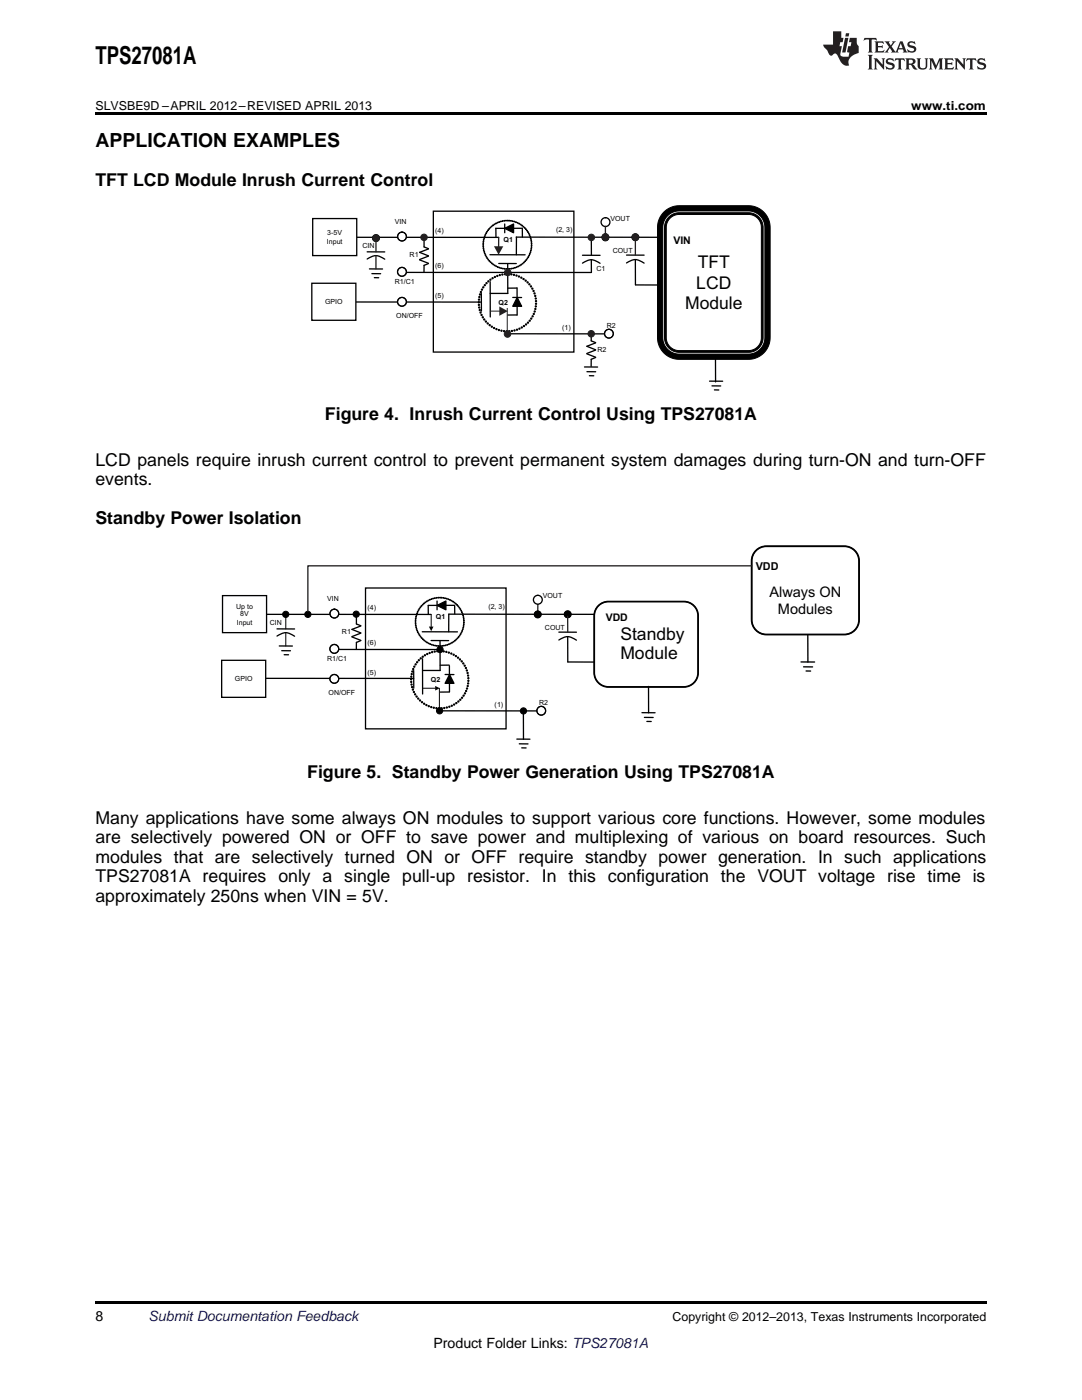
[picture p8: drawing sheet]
<svg xmlns="http://www.w3.org/2000/svg" width="216mm" height="279mm" viewBox="0 0 216 279" stroke-linecap="round" stroke-linejoin="round" font-family="sans-serif">
<defs><g id="words">
<text font-size="4.9" x="19" y="12.8">TPS27081A</text>
<text font-size="3.9" x="19" y="29.3">APPLICATION EXAMPLES</text>
<g font-size="3.5">
<text x="19" y="37">TFT LCD Module Inrush Current Control</text>
<text x="139.2" y="53.6">TFT</text>
<text x="138.9" y="57.6">LCD</text>
<text x="136.7" y="61.6">Module</text>
<text x="64.8" y="83.8">Figure 4. Inrush Current Control Using TPS27081A</text>
<text x="19" y="93">LCD panels require inrush current control to prevent permanent system damages during turn-ON and turn-OFF</text>
<text x="19" y="96.8">events.</text>
<text x="19" y="104.6">Standby Power Isolation</text>
<text x="123.8" y="127.6">Standby</text>
<text x="123.8" y="131.5">Module</text>
<text x="61.3" y="155.2">Figure 5. Standby Power Generation Using TPS27081A</text>
<text x="19" y="164.4">Many applications have some always ON modules to support various core functions. However, some modules</text>
<text x="19" y="168.3">are selectively powered ON or OFF to save power and multiplexing of various on board resources. Such</text>
<text x="19" y="172.2">modules that are selectively turned ON or OFF require standby power generation. In such applications</text>
<text x="19" y="176">TPS27081A requires only a single pull-up resistor. In this configuration the VOUT voltage rise time is</text>
<text x="19" y="179.9">approximately 250ns when VIN = 5V.</text>
</g>
<g font-size="2.9">
<text x="153.5" y="119.2">Always ON</text>
<text x="155.2" y="122.6">Modules</text>
</g>
<g font-size="2.8">
<text x="19" y="263.6">8</text>
<text x="86.5" y="269">Product Folder Links: TPS27081A</text>
</g>
<text font-size="2.8" fill="#0000c8" x="29.6" y="263.6">Submit Documentation Feedback</text>
<g font-size="2.5">
<text x="19" y="21.9">SLVSBE9D –APRIL 2012–REVISED APRIL 2013</text>
<text x="181.8" y="21.9">www.ti.com</text>
<text x="134.2" y="263.6">Copyright © 2012–2013, Texas Instruments Incorporated</text>
</g>
<text font-size="2.2" x="150.8" y="113.8">VDD</text>
<g font-size="2.1">
<text x="134.4" y="48.6">VIN</text>
<text x="120.9" y="123.9">VDD</text>
</g>
<g font-size="1.4">
<text x="65.3" y="47">3-5V</text>
<text x="78.8" y="44.7">VIN</text>
<text x="86.8" y="46.5">(4)</text>
<text x="110.9" y="46.3">(2, 3)</text>
<text x="121.8" y="44.1">VOUT</text>
<text x="65.2" y="48.6">Input</text>
<text x="72.3" y="49.4">CIN</text>
<text x="81.7" y="51.2">R1</text>
<text x="86.8" y="53.5">(6)</text>
<text x="100.5" y="48.3">Q1</text>
<text x="122.3" y="50.4">COUT</text>
<text x="78.8" y="56.7">R1/C1</text>
<text x="86.8" y="59.5">(5)</text>
<text x="119" y="54.1">C1</text>
<text x="64.9" y="60.7">GPIO</text>
<text x="79.1" y="63.4">ON/OFF</text>
<text x="99.5" y="60.8">Q2</text>
<text x="112.2" y="65.8">(1)</text>
<text x="121.1" y="65.5">R2</text>
<text x="119.2" y="70.3">R2</text>
<text x="65.3" y="120">VIN</text>
<text x="108.3" y="119.3">VOUT</text>
<text x="47.1" y="121.4">Up to</text>
<text x="47.3" y="124.6">Input</text>
<text x="47.9" y="123">8V</text>
<text x="53.8" y="124.7">CIN</text>
<text x="73.3" y="121.7">(4)</text>
<text x="87" y="123.5">Q1</text>
<text x="97.4" y="121.6">(2, 3)</text>
<text x="108.7" y="125.7">COUT</text>
<text x="65.3" y="131.9">R1/C1</text>
<text x="68.2" y="126.5">R1</text>
<text x="73.3" y="128.8">(6)</text>
<text x="46.9" y="136">GPIO</text>
<text x="73.3" y="134.7">(5)</text>
<text x="86" y="136.1">Q2</text>
<text x="65.6" y="138.7">ON/OFF</text>
<text x="98.7" y="141">(1)</text>
<text x="107.6" y="140.7">R2</text>
</g>
</g></defs>
<path d="M19 259.7h177.8v.5h-177.8z" fill="#000"/>
<path d="M107.3 120.6v1.6" fill="none" stroke="#231f20" stroke-width=".26"/>
<g fill="#000">
<path d="M87.7 119.3a.1 .1 0 0 1 .2 0 .1 .1 0 0 1-.2 0zM87.4 119.3a.1 .1 0 0 1 .2 0 .1 .1 0 0 1-.2 0zM87 119.3a.1 .1 0 0 1 .2 0 .1 .1 0 0 1-.2 0zM86.7 119.4a.1 .1 0 0 1 .2 0 .1 .1 0 0 1-.2 0zM86.3 119.5a.1 .1 0 0 1 .2 0 .1 .1 0 0 1-.2 0zM86 119.6a.1 .1 0 0 1 .2 0 .1 .1 0 0 1-.2 0zM85.7 119.7a.1 .1 0 0 1 .2 0 .1 .1 0 0 1-.2 0zM85.4 119.8a.1 .1 0 0 1 .2 0 .1 .1 0 0 1-.2 0zM85.1 120a.1 .1 0 0 1 .2 0 .1 .1 0 0 1-.2 0zM84.8 120.2a.1 .1 0 0 1 .2 0 .1 .1 0 0 1-.2 0zM84.5 120.4a.1 .1 0 0 1 .2 0 .1 .1 0 0 1-.2 0zM84.3 120.7a.09 .09 0 0 1 .1 0 .09 .09 0 0 1-.1 0zM84 120.9a.1 .1 0 0 1 .2 0 .1 .1 0 0 1-.2 0zM83.8 121.2a.1 .1 0 0 1 .2 0 .1 .1 0 0 1-.2 0zM83.6 121.5a.1 .1 0 0 1 .2 0 .1 .1 0 0 1-.2 0zM83.4 121.8a.1 .1 0 0 1 .2 0 .1 .1 0 0 1-.2 0zM83.3 122.1a.09 .09 0 0 1 .1 0 .09 .09 0 0 1-.1 0zM83.1 122.4a.1 .1 0 0 1 .2 0 .1 .1 0 0 1-.2 0zM83 122.8a.1 .1 0 0 1 .2 0 .1 .1 0 0 1-.2 0zM82.9 123.1a.1 .1 0 0 1 .2 0 .1 .1 0 0 1-.2 0zM82.9 123.4a.09 .09 0 0 1 .1 0 .09 .09 0 0 1-.1 0zM82.8 123.8a.1 .1 0 0 1 .2 0 .1 .1 0 0 1-.2 0zM82.8 124.1a.1 .1 0 0 1 .2 0 .1 .1 0 0 1-.2 0zM82.8 124.5a.1 .1 0 0 1 .2 0 .1 .1 0 0 1-.2 0zM82.9 124.8a.1 .1 0 0 1 .2 0 .1 .1 0 0 1-.2 0zM82.9 125.2a.1 .1 0 0 1 .2 0 .1 .1 0 0 1-.2 0zM83 125.5a.1 .1 0 0 1 .2 0 .1 .1 0 0 1-.2 0zM83.1 125.8a.1 .1 0 0 1 .2 0 .1 .1 0 0 1-.2 0zM83.3 126.2a.1 .1 0 0 1 .2 0 .1 .1 0 0 1-.2 0zM83.4 126.5a.1 .1 0 0 1 .2 0 .1 .1 0 0 1-.2 0zM83.6 126.8a.1 .1 0 0 1 .2 0 .1 .1 0 0 1-.2 0zM83.8 127.1a.1 .1 0 0 1 .2 0 .1 .1 0 0 1-.2 0zM84.1 127.3a.09 .09 0 0 1 .1 0 .09 .09 0 0 1-.1 0zM84.3 127.6a.1 .1 0 0 1 .2 0 .1 .1 0 0 1-.2 0zM84.6 127.8a.09 .09 0 0 1 .1 0 .09 .09 0 0 1-.1 0zM84.8 128a.1 .1 0 0 1 .2 0 .1 .1 0 0 1-.2 0zM85.1 128.2a.1 .1 0 0 1 .2 0 .1 .1 0 0 1-.2 0zM85.4 128.4a.1 .1 0 0 1 .2 0 .1 .1 0 0 1-.2 0zM85.7 128.5a.1 .1 0 0 1 .2 0 .1 .1 0 0 1-.2 0zM86.1 128.7a.09 .09 0 0 1 .1 0 .09 .09 0 0 1-.1 0zM86.4 128.8a.1 .1 0 0 1 .2 0 .1 .1 0 0 1-.2 0zM86.7 128.8a.1 .1 0 0 1 .2 0 .1 .1 0 0 1-.2 0zM87.1 128.9a.1 .1 0 0 1 .2 0 .1 .1 0 0 1-.2 0zM87.4 128.9a.1 .1 0 0 1 .2 0 .1 .1 0 0 1-.2 0zM87.8 128.9a.1 .1 0 0 1 .2 0 .1 .1 0 0 1-.2 0zM88.1 128.9a.1 .1 0 0 1 .2 0 .1 .1 0 0 1-.2 0zM88.5 128.9a.1 .1 0 0 1 .2 0 .1 .1 0 0 1-.2 0zM88.8 128.8a.1 .1 0 0 1 .2 0 .1 .1 0 0 1-.2 0zM89.2 128.7a.09 .09 0 0 1 .1 0 .09 .09 0 0 1-.1 0zM89.5 128.6a.1 .1 0 0 1 .2 0 .1 .1 0 0 1-.2 0zM89.8 128.4a.1 .1 0 0 1 .2 0 .1 .1 0 0 1-.2 0zM90.1 128.3a.1 .1 0 0 1 .2 0 .1 .1 0 0 1-.2 0zM90.4 128.1a.1 .1 0 0 1 .2 0 .1 .1 0 0 1-.2 0zM90.7 127.9a.1 .1 0 0 1 .2 0 .1 .1 0 0 1-.2 0zM91 127.6a.09 .09 0 0 1 .1 0 .09 .09 0 0 1-.1 0zM91.2 127.4a.1 .1 0 0 1 .2 0 .1 .1 0 0 1-.2 0zM91.4 127.1a.1 .1 0 0 1 .2 0 .1 .1 0 0 1-.2 0zM91.6 126.8a.1 .1 0 0 1 .2 0 .1 .1 0 0 1-.2 0zM91.8 126.5a.1 .1 0 0 1 .2 0 .1 .1 0 0 1-.2 0zM92 126.2a.1 .1 0 0 1 .2 0 .1 .1 0 0 1-.2 0zM92.1 125.9a.1 .1 0 0 1 .2 0 .1 .1 0 0 1-.2 0zM92.3 125.6a.09 .09 0 0 1 .1 0 .09 .09 0 0 1-.1 0zM92.3 125.3a.1 .1 0 0 1 .2 0 .1 .1 0 0 1-.2 0zM92.4 124.9a.1 .1 0 0 1 .2 0 .1 .1 0 0 1-.2 0zM92.5 124.6a.09 .09 0 0 1 .1 0 .09 .09 0 0 1-.1 0zM92.5 124.2a.1 .1 0 0 1 .2 0 .1 .1 0 0 1-.2 0zM92.5 123.9a.1 .1 0 0 1 .2 0 .1 .1 0 0 1-.2 0zM92.5 123.5a.09 .09 0 0 1 .1 0 .09 .09 0 0 1-.1 0zM92.4 123.2a.1 .1 0 0 1 .2 0 .1 .1 0 0 1-.2 0zM92.3 122.8a.1 .1 0 0 1 .2 0 .1 .1 0 0 1-.2 0zM92.2 122.5a.1 .1 0 0 1 .2 0 .1 .1 0 0 1-.2 0zM92.1 122.2a.1 .1 0 0 1 .2 0 .1 .1 0 0 1-.2 0zM91.9 121.9a.1 .1 0 0 1 .2 0 .1 .1 0 0 1-.2 0zM91.8 121.6a.09 .09 0 0 1 .1 0 .09 .09 0 0 1-.1 0zM91.6 121.3a.09 .09 0 0 1 .1 0 .09 .09 0 0 1-.1 0zM91.3 121a.1 .1 0 0 1 .2 0 .1 .1 0 0 1-.2 0zM91.1 120.7a.1 .1 0 0 1 .2 0 .1 .1 0 0 1-.2 0zM90.9 120.5a.09 .09 0 0 1 .1 0 .09 .09 0 0 1-.1 0zM90.6 120.3a.1 .1 0 0 1 .2 0 .1 .1 0 0 1-.2 0zM90.3 120.1a.1 .1 0 0 1 .2 0 .1 .1 0 0 1-.2 0zM90 119.9a.1 .1 0 0 1 .2 0 .1 .1 0 0 1-.2 0zM89.7 119.7a.1 .1 0 0 1 .2 0 .1 .1 0 0 1-.2 0zM89.4 119.6a.1 .1 0 0 1 .2 0 .1 .1 0 0 1-.2 0zM89 119.5a.1 .1 0 0 1 .2 0 .1 .1 0 0 1-.2 0zM88.7 119.4a.1 .1 0 0 1 .2 0 .1 .1 0 0 1-.2 0zM88.4 119.3a.09 .09 0 0 1 .1 0 .09 .09 0 0 1-.1 0zM88 119.3a.1 .1 0 0 1 .2 0 .1 .1 0 0 1-.2 0z" fill-rule="evenodd"/>
<path d="M87.7 129.9a.13 .13 0 0 1 .2 0 .13 .13 0 0 1-.2 0zM87.1 130a.15 .15 0 0 1 .3 0 .15 .15 0 0 1-.3 0zM86.6 130a.15 .15 0 0 1 .3 0 .15 .15 0 0 1-.3 0zM86.1 130.2a.15 .15 0 0 1 .3 0 .15 .15 0 0 1-.3 0zM85.6 130.3a.15 .15 0 0 1 .3 0 .15 .15 0 0 1-.3 0zM85.1 130.5a.15 .15 0 0 1 .3 0 .15 .15 0 0 1-.3 0zM84.7 130.8a.13 .13 0 0 1 .2 0 .13 .13 0 0 1-.2 0zM84.2 131.1a.15 .15 0 0 1 .3 0 .15 .15 0 0 1-.3 0zM83.8 131.4a.15 .15 0 0 1 .3 0 .15 .15 0 0 1-.3 0zM83.4 131.8a.15 .15 0 0 1 .3 0 .15 .15 0 0 1-.3 0zM83.1 132.2a.15 .15 0 0 1 .3 0 .15 .15 0 0 1-.3 0zM82.8 132.6a.15 .15 0 0 1 .3 0 .15 .15 0 0 1-.3 0zM82.5 133a.15 .15 0 0 1 .3 0 .15 .15 0 0 1-.3 0zM82.3 133.5a.15 .15 0 0 1 .3 0 .15 .15 0 0 1-.3 0zM82.1 134a.15 .15 0 0 1 .3 0 .15 .15 0 0 1-.3 0zM82 134.5a.15 .15 0 0 1 .3 0 .15 .15 0 0 1-.3 0zM81.9 135a.15 .15 0 0 1 .3 0 .15 .15 0 0 1-.3 0zM81.9 135.6a.15 .15 0 0 1 .3 0 .15 .15 0 0 1-.3 0zM81.9 136.1a.15 .15 0 0 1 .3 0 .15 .15 0 0 1-.3 0zM82 136.6a.13 .13 0 0 1 .2 0 .13 .13 0 0 1-.2 0zM82.1 137.1a.15 .15 0 0 1 .3 0 .15 .15 0 0 1-.3 0zM82.3 137.6a.13 .13 0 0 1 .2 0 .13 .13 0 0 1-.2 0zM82.5 138.1a.13 .13 0 0 1 .2 0 .13 .13 0 0 1-.2 0zM82.7 138.6a.15 .15 0 0 1 .3 0 .15 .15 0 0 1-.3 0zM83 139a.15 .15 0 0 1 .3 0 .15 .15 0 0 1-.3 0zM83.3 139.4a.15 .15 0 0 1 .3 0 .15 .15 0 0 1-.3 0zM83.7 139.8a.13 .13 0 0 1 .2 0 .13 .13 0 0 1-.2 0zM84.1 140.1a.13 .13 0 0 1 .2 0 .13 .13 0 0 1-.2 0zM84.5 140.4a.15 .15 0 0 1 .3 0 .15 .15 0 0 1-.3 0zM85 140.7a.13 .13 0 0 1 .2 0 .13 .13 0 0 1-.2 0zM85.4 140.9a.15 .15 0 0 1 .3 0 .15 .15 0 0 1-.3 0zM85.9 141.1a.15 .15 0 0 1 .3 0 .15 .15 0 0 1-.3 0zM86.4 141.2a.15 .15 0 0 1 .3 0 .15 .15 0 0 1-.3 0zM86.9 141.3a.15 .15 0 0 1 .3 0 .15 .15 0 0 1-.3 0zM87.5 141.4a.13 .13 0 0 1 .2 0 .13 .13 0 0 1-.2 0zM88 141.4a.15 .15 0 0 1 .3 0 .15 .15 0 0 1-.3 0zM88.5 141.3a.15 .15 0 0 1 .3 0 .15 .15 0 0 1-.3 0zM89 141.2a.15 .15 0 0 1 .3 0 .15 .15 0 0 1-.3 0zM89.5 141a.15 .15 0 0 1 .3 0 .15 .15 0 0 1-.3 0zM90 140.8a.15 .15 0 0 1 .3 0 .15 .15 0 0 1-.3 0zM90.5 140.6a.13 .13 0 0 1 .2 0 .13 .13 0 0 1-.2 0zM90.9 140.3a.15 .15 0 0 1 .3 0 .15 .15 0 0 1-.3 0zM91.3 140a.15 .15 0 0 1 .3 0 .15 .15 0 0 1-.3 0zM91.7 139.6a.15 .15 0 0 1 .3 0 .15 .15 0 0 1-.3 0zM92.1 139.2a.13 .13 0 0 1 .2 0 .13 .13 0 0 1-.2 0zM92.4 138.8a.13 .13 0 0 1 .2 0 .13 .13 0 0 1-.2 0zM92.6 138.4a.15 .15 0 0 1 .3 0 .15 .15 0 0 1-.3 0zM92.9 137.9a.13 .13 0 0 1 .2 0 .13 .13 0 0 1-.2 0zM93.1 137.4a.13 .13 0 0 1 .2 0 .13 .13 0 0 1-.2 0zM93.2 136.9a.15 .15 0 0 1 .3 0 .15 .15 0 0 1-.3 0zM93.3 136.4a.13 .13 0 0 1 .2 0 .13 .13 0 0 1-.2 0zM93.3 135.9a.15 .15 0 0 1 .3 0 .15 .15 0 0 1-.3 0zM93.3 135.3a.15 .15 0 0 1 .3 0 .15 .15 0 0 1-.3 0zM93.3 134.8a.13 .13 0 0 1 .2 0 .13 .13 0 0 1-.2 0zM93.2 134.3a.13 .13 0 0 1 .2 0 .13 .13 0 0 1-.2 0zM93 133.8a.15 .15 0 0 1 .3 0 .15 .15 0 0 1-.3 0zM92.8 133.3a.15 .15 0 0 1 .3 0 .15 .15 0 0 1-.3 0zM92.6 132.9a.15 .15 0 0 1 .3 0 .15 .15 0 0 1-.3 0zM92.3 132.4a.15 .15 0 0 1 .3 0 .15 .15 0 0 1-.3 0zM92 132a.15 .15 0 0 1 .3 0 .15 .15 0 0 1-.3 0zM91.6 131.6a.15 .15 0 0 1 .3 0 .15 .15 0 0 1-.3 0zM91.3 131.3a.13 .13 0 0 1 .2 0 .13 .13 0 0 1-.2 0zM90.8 130.9a.15 .15 0 0 1 .3 0 .15 .15 0 0 1-.3 0zM90.4 130.7a.15 .15 0 0 1 .3 0 .15 .15 0 0 1-.3 0zM89.9 130.4a.15 .15 0 0 1 .3 0 .15 .15 0 0 1-.3 0zM89.4 130.2a.15 .15 0 0 1 .3 0 .15 .15 0 0 1-.3 0zM88.9 130.1a.15 .15 0 0 1 .3 0 .15 .15 0 0 1-.3 0zM88.4 130a.15 .15 0 0 1 .3 0 .15 .15 0 0 1-.3 0z" fill-rule="evenodd"/>
</g>
<g fill="none" stroke="#000" stroke-width=".2">
<circle cx="85.5" cy="119.8" r=".09"/>
<circle cx="85.8" cy="119.7" r=".09"/>
<circle cx="86.1" cy="119.6" r=".09"/>
<circle cx="86.4" cy="119.5" r=".09"/>
<circle cx="86.8" cy="119.4" r=".09"/>
<circle cx="87.1" cy="119.3" r=".09"/>
<circle cx="87.5" cy="119.3" r=".09"/>
<circle cx="87.8" cy="119.3" r=".09"/>
<circle cx="88.1" cy="119.3" r=".09"/>
<circle cx="88.5" cy="119.3" r=".09"/>
<circle cx="88.8" cy="119.4" r=".09"/>
<circle cx="89.1" cy="119.5" r=".09"/>
<circle cx="89.5" cy="119.6" r=".09"/>
<circle cx="89.8" cy="119.7" r=".09"/>
<circle cx="90.1" cy="119.9" r=".09"/>
<circle cx="82" cy="135.6" r=".13"/>
<circle cx="82.1" cy="136.1" r=".13"/>
<circle cx="82.1" cy="135" r=".13"/>
<circle cx="82.1" cy="136.6" r=".13"/>
<circle cx="82.2" cy="134.5" r=".13"/>
<circle cx="82.2" cy="137.1" r=".13"/>
<circle cx="82.3" cy="134" r=".13"/>
<circle cx="82.4" cy="137.6" r=".13"/>
<circle cx="82.5" cy="133.5" r=".13"/>
<circle cx="82.6" cy="138.1" r=".13"/>
<circle cx="82.7" cy="133" r=".13"/>
<circle cx="82.8" cy="138.6" r=".13"/>
<circle cx="82.9" cy="124.1" r=".09"/>
<circle cx="82.9" cy="123.8" r=".09"/>
<circle cx="82.9" cy="124.5" r=".09"/>
<circle cx="82.9" cy="132.6" r=".13"/>
<circle cx="83" cy="123.4" r=".09"/>
<circle cx="83" cy="124.8" r=".09"/>
<circle cx="83" cy="123.1" r=".09"/>
<circle cx="83" cy="125.2" r=".09"/>
<circle cx="83.1" cy="122.8" r=".09"/>
<circle cx="83.1" cy="125.5" r=".09"/>
<circle cx="83.1" cy="139" r=".13"/>
<circle cx="83.2" cy="122.4" r=".09"/>
<circle cx="83.2" cy="132.2" r=".13"/>
<circle cx="83.2" cy="125.8" r=".09"/>
<circle cx="83.3" cy="122.1" r=".09"/>
<circle cx="83.4" cy="126.2" r=".09"/>
<circle cx="83.5" cy="139.4" r=".13"/>
<circle cx="83.5" cy="121.8" r=".09"/>
<circle cx="83.5" cy="126.5" r=".09"/>
<circle cx="83.6" cy="131.8" r=".13"/>
<circle cx="83.7" cy="121.5" r=".09"/>
<circle cx="83.7" cy="126.8" r=".09"/>
<circle cx="83.8" cy="139.8" r=".13"/>
<circle cx="83.9" cy="121.2" r=".09"/>
<circle cx="83.9" cy="127.1" r=".09"/>
<circle cx="83.9" cy="131.4" r=".13"/>
<circle cx="84.1" cy="120.9" r=".09"/>
<circle cx="84.1" cy="127.3" r=".09"/>
<circle cx="84.3" cy="120.7" r=".09"/>
<circle cx="84.4" cy="131.1" r=".13"/>
<circle cx="84.4" cy="127.6" r=".09"/>
<circle cx="84.6" cy="120.4" r=".09"/>
<circle cx="84.6" cy="127.8" r=".09"/>
<circle cx="84.8" cy="130.8" r=".13"/>
<circle cx="84.9" cy="120.2" r=".09"/>
<circle cx="84.9" cy="128" r=".09"/>
<circle cx="85.2" cy="120" r=".09"/>
<circle cx="85.2" cy="128.2" r=".09"/>
<circle cx="85.2" cy="130.5" r=".13"/>
<circle cx="85.5" cy="128.4" r=".09"/>
<circle cx="85.7" cy="130.3" r=".13"/>
<circle cx="85.8" cy="128.5" r=".09"/>
<circle cx="86.2" cy="128.7" r=".09"/>
<circle cx="86.2" cy="130.2" r=".13"/>
<circle cx="86.5" cy="128.8" r=".09"/>
<circle cx="86.7" cy="130" r=".13"/>
<circle cx="86.8" cy="128.8" r=".09"/>
<circle cx="87.2" cy="128.9" r=".09"/>
<circle cx="87.3" cy="130" r=".13"/>
<circle cx="87.5" cy="128.9" r=".09"/>
<circle cx="87.8" cy="129.9" r=".13"/>
<circle cx="87.9" cy="128.9" r=".09"/>
<circle cx="88.2" cy="128.9" r=".09"/>
<circle cx="88.5" cy="130" r=".13"/>
<circle cx="88.6" cy="128.9" r=".09"/>
<circle cx="88.9" cy="128.8" r=".09"/>
<circle cx="89.1" cy="130.1" r=".13"/>
<circle cx="89.2" cy="128.7" r=".09"/>
<circle cx="89.6" cy="130.2" r=".13"/>
<circle cx="89.6" cy="128.6" r=".09"/>
<circle cx="89.9" cy="128.4" r=".09"/>
<circle cx="90.1" cy="130.4" r=".13"/>
<circle cx="90.2" cy="128.3" r=".09"/>
<circle cx="90.4" cy="120.1" r=".09"/>
<circle cx="90.5" cy="128.1" r=".09"/>
<circle cx="90.5" cy="130.7" r=".13"/>
<circle cx="90.7" cy="120.3" r=".09"/>
<circle cx="90.8" cy="127.9" r=".09"/>
<circle cx="90.9" cy="120.5" r=".09"/>
<circle cx="91" cy="130.9" r=".13"/>
<circle cx="91" cy="127.6" r=".09"/>
<circle cx="91.2" cy="120.7" r=".09"/>
<circle cx="91.3" cy="127.4" r=".09"/>
<circle cx="91.4" cy="131.3" r=".13"/>
<circle cx="91.4" cy="121" r=".09"/>
<circle cx="91.5" cy="140" r=".13"/>
<circle cx="91.5" cy="127.1" r=".09"/>
<circle cx="91.7" cy="121.3" r=".09"/>
<circle cx="91.7" cy="126.8" r=".09"/>
<circle cx="91.8" cy="131.6" r=".13"/>
<circle cx="91.8" cy="139.6" r=".13"/>
<circle cx="91.8" cy="121.6" r=".09"/>
<circle cx="91.9" cy="126.5" r=".09"/>
<circle cx="92" cy="121.9" r=".09"/>
<circle cx="92.1" cy="126.2" r=".09"/>
<circle cx="92.1" cy="132" r=".13"/>
<circle cx="92.2" cy="122.2" r=".09"/>
<circle cx="92.2" cy="139.2" r=".13"/>
<circle cx="92.2" cy="125.9" r=".09"/>
<circle cx="92.3" cy="122.5" r=".09"/>
<circle cx="92.3" cy="125.6" r=".09"/>
<circle cx="92.4" cy="122.8" r=".09"/>
<circle cx="92.4" cy="125.3" r=".09"/>
<circle cx="92.4" cy="132.4" r=".13"/>
<circle cx="92.5" cy="123.2" r=".09"/>
<circle cx="92.5" cy="124.9" r=".09"/>
<circle cx="92.5" cy="138.8" r=".13"/>
<circle cx="92.5" cy="123.5" r=".09"/>
<circle cx="92.6" cy="124.6" r=".09"/>
<circle cx="92.6" cy="123.9" r=".09"/>
<circle cx="92.6" cy="124.2" r=".09"/>
<circle cx="92.7" cy="132.9" r=".13"/>
<circle cx="92.8" cy="138.4" r=".13"/>
<circle cx="93" cy="133.3" r=".13"/>
<circle cx="93" cy="137.9" r=".13"/>
<circle cx="93.2" cy="133.8" r=".13"/>
<circle cx="93.2" cy="137.4" r=".13"/>
<circle cx="93.3" cy="134.3" r=".13"/>
<circle cx="93.3" cy="136.9" r=".13"/>
<circle cx="93.4" cy="134.8" r=".13"/>
<circle cx="93.4" cy="136.4" r=".13"/>
<circle cx="93.5" cy="135.3" r=".13"/>
<circle cx="93.5" cy="135.9" r=".13"/>
<circle cx="84.2" cy="140.1" r=".13"/>
<circle cx="84.6" cy="140.4" r=".13"/>
<circle cx="85.1" cy="140.7" r=".13"/>
<circle cx="85.6" cy="140.9" r=".13"/>
<circle cx="86.1" cy="141.1" r=".13"/>
<circle cx="86.6" cy="141.2" r=".13"/>
<circle cx="87.1" cy="141.3" r=".13"/>
<circle cx="87.6" cy="141.4" r=".13"/>
<circle cx="88.1" cy="141.4" r=".13"/>
<circle cx="88.6" cy="141.3" r=".13"/>
<circle cx="89.2" cy="141.2" r=".13"/>
<circle cx="89.7" cy="141" r=".13"/>
<circle cx="90.1" cy="140.8" r=".13"/>
<circle cx="90.6" cy="140.6" r=".13"/>
<circle cx="91.1" cy="140.3" r=".13"/>
</g>
<g fill="#fff">
<path d="M64.1 118.1h7.5v2.6h-7.5z" fill-rule="evenodd"/>
<path d="M103.8 117.5h9.5v2.9h-9.5z" fill-rule="evenodd"/>
<path d="M64.1 130h8.1v3.1h-8.1z" fill-rule="evenodd"/>
<path d="M64.4 136.8h8.5v2.7h-8.5z" fill-rule="evenodd"/>
</g>
<path d="M72.9 117.3h28.1v28.2h-28.1zM50.8 122.6h35.2M84.3 126.1h7M86 127.8h3.5M118.6 122.6h-29l-.1 3.5" fill="none" stroke="#000" stroke-width=".26"/>
<path d="M84.8 134.2h4.8v2.6h-4.8z" fill-rule="evenodd" fill="#fff"/>
<g fill="none" stroke="#000" stroke-width=".26">
<path d="M87.2 120v1.7M52.4 135.4h30.1M67.6 129.6h20.1M70.2 127.1l1.8 .7M71.1 123.1v1.4l.9 .4M72 124.9l-1.8 .7 1.8 .7M72 126.4l-1.8 .6M72 127.8l-.9 .4v1.4M82.5 133.8l.1 3.5M84.3 133.8h3.5M84.3 131.5v7M87.2 120.8l1.8-.8v1.7z"/>
<path d="M87.8 127.8v6M88.8 134.6h1.8M89.6 132.7l-1.7 .1M89.6 138.1h-1.7M89.7 132.9v5.2M89.7 134.6l.9 1.8h-1.8zM90.7 120.8h-5.2v1.8M90.7 120.9v1.6M87.7 141.9h19.3"/>
</g>
<path d="M87.2 120.8l1.8-.8v1.7zM89.7 134.6l.9 1.8h-1.8z" fill="#000"/>
<circle cx="66.7" cy="122.5" r=".88" fill="#fff"/>
<circle cx="66.7" cy="122.5" r=".88" fill="none" stroke="#000" stroke-width=".2"/>
<g fill="none" stroke="#000" stroke-width=".26">
<circle cx="107.3" cy="119.7" r=".88"/>
<circle cx="66.7" cy="122.5" r=".88"/>
</g>
<circle cx="66.7" cy="129.5" r=".88" fill="#fff"/>
<circle cx="66.7" cy="129.5" r=".88" fill="none" stroke="#000" stroke-width=".2"/>
<g fill="none" stroke="#000" stroke-width=".26">
<path d="M103.1 147.5h2.6M103.6 148.4l1.8 .1M104.1 149.3h.9"/>
<circle cx="66.7" cy="129.5" r=".88"/>
</g>
<circle cx="108" cy="141.8" r=".87" fill="#fff"/>
<g fill="none" stroke="#000" stroke-width=".2">
<circle cx="107.3" cy="122.6" r=".7"/>
<circle cx="113.3" cy="122.6" r=".7"/>
<circle cx="108" cy="141.8" r=".87"/>
</g>
<g fill="none" stroke="#000" stroke-width=".26">
<path d="M111.5 127.7a2.57 2.57 0 0 1 3.5 .1M111.5 126.2h3.5M113.3 127.1v5h5.3"/>
<circle cx="108" cy="141.8" r=".87"/>
</g>
<g fill="#000">
<circle cx="107.3" cy="122.6" r=".7"/>
<circle cx="113.3" cy="122.6" r=".7"/>
</g>
<path d="M44.2 131.8h8.8v7.4h-8.8z" fill-rule="evenodd" fill="#fff"/>
<path d="M44.2 131.8h8.8v7.4h-8.8z" fill="none" stroke="#000" stroke-width=".26"/>
<circle cx="66.7" cy="135.5" r=".88" fill="#fff"/>
<circle cx="66.7" cy="135.5" r=".88" fill="none" stroke="#000" stroke-width=".2"/>
<circle cx="66.7" cy="135.5" r=".88" fill="none" stroke="#000" stroke-width=".26"/>
<path d="M44.4 118.9h8.8v7.4h-8.8z" fill-rule="evenodd" fill="#fff"/>
<path d="M44.4 118.9h8.8v7.4h-8.8z" fill="none" stroke="#000" stroke-width=".26"/>
<path d="M119.2 121.1a2.84 2.84 0 0 1 2.2-1h15.1a2.84 2.84 0 0 1 2.8 2.8v11.4a2.84 2.84 0 0 1-2.8 2.8h-15.1a2.84 2.84 0 0 1-2.8-2.8v-11.4v-.7z" fill-rule="evenodd" fill="#fff"/>
<path d="M119.2 121.1a2.84 2.84 0 0 1 2.2-1h15.1a2.84 2.84 0 0 1 2.8 2.8v11.4a2.84 2.84 0 0 1-2.8 2.8h-15.1a2.84 2.84 0 0 1-2.8-2.8v-11.4v-.7z" fill="none" stroke="#000" stroke-width=".2"/>
<path d="M119.2 121.1a2.84 2.84 0 0 1 2.2-1h15.1a2.84 2.84 0 0 1 2.8 2.8v11.4a2.84 2.84 0 0 1-2.8 2.8h-15.1a2.84 2.84 0 0 1-2.8-2.8v-11.4v-.7z" fill="none" stroke="#000" stroke-width=".35"/>
<path d="M55.3 126.9a2.57 2.57 0 0 1 3.5 .1M55.3 125.5h3.5M55.7 128.9h2.6M56.2 129.9h1.8M56.7 130.7h.9" fill="none" stroke="#000" stroke-width=".26"/>
<path d="M119.7 121.3h9.5v5h-9.5z" fill-rule="evenodd" fill="#fff"/>
<path d="M129.4 137v5.3M104.4 142.3l.1 5.2M128.1 142.2h2.6M128.6 143.2h1.7M129.1 144h.8" fill="none" stroke="#000" stroke-width=".26"/>
<g fill="#000">
<path d="M85.6 125h.9l-.5 1zM86.8 136.9l1 .5-1 .4z"/>
<circle cx="57" cy="122.6" r=".62"/>
<circle cx="61.4" cy="122.6" r=".62"/>
<circle cx="71.1" cy="122.6" r=".62"/>
<circle cx="87.8" cy="129.6" r=".62"/>
<circle cx="107.3" cy="122.6" r=".62"/>
<circle cx="113.3" cy="122.6" r=".62"/>
<circle cx="87.7" cy="141.9" r=".62"/>
<circle cx="104.4" cy="141.9" r=".62"/>
</g>
<g fill="none" stroke="#000" stroke-width=".2">
<path d="M57 123.2v2.3M57 126.3v2.6M84.3 137.4h2.5M86 122.6v2.5M87.7 137.4v4.1"/>
<circle cx="57" cy="122.6" r=".62"/>
<circle cx="61.4" cy="122.6" r=".62"/>
<circle cx="71.1" cy="122.6" r=".62"/>
<circle cx="87.8" cy="129.6" r=".62"/>
<circle cx="107.3" cy="122.6" r=".62"/>
<circle cx="113.3" cy="122.6" r=".62"/>
<circle cx="87.7" cy="141.9" r=".62"/>
<circle cx="104.4" cy="141.9" r=".62"/>
</g>
<path d="M113.3 123v3.2" fill="none" stroke="#231f20" stroke-width=".26"/>
<path d="M151.1 109.7l1.1-.6 .7-.1h15.6a2.93 2.93 0 0 1 2.9 2.9v11.8a2.94 2.94 0 0 1-2.9 2.9h-15.6a2.93 2.93 0 0 1-2.9-2.9v-11.8a2.93 2.93 0 0 1 1.1-2.2z" fill-rule="evenodd" fill="#fff"/>
<g fill="none" stroke="#000" stroke-width=".2">
<path d="M151.1 109.7l1.1-.6 .7-.1h15.6a2.93 2.93 0 0 1 2.9 2.9v11.8a2.94 2.94 0 0 1-2.9 2.9h-15.6a2.93 2.93 0 0 1-2.9-2.9v-11.8a2.93 2.93 0 0 1 1.1-2.2z"/>
<circle cx="95.6" cy="59.8" r=".13"/>
<circle cx="95.7" cy="59.3" r=".13"/>
<circle cx="95.8" cy="58.8" r=".13"/>
<circle cx="96" cy="58.3" r=".13"/>
<circle cx="96.2" cy="57.8" r=".13"/>
<circle cx="96.4" cy="48.9" r=".09"/>
<circle cx="96.4" cy="48.5" r=".09"/>
<circle cx="96.4" cy="49.2" r=".09"/>
<circle cx="96.4" cy="57.3" r=".13"/>
<circle cx="96.5" cy="48.2" r=".09"/>
<circle cx="96.5" cy="49.6" r=".09"/>
<circle cx="96.5" cy="47.8" r=".09"/>
<circle cx="96.5" cy="49.9" r=".09"/>
<circle cx="96.6" cy="47.5" r=".09"/>
<circle cx="96.6" cy="50.3" r=".09"/>
<circle cx="96.7" cy="47.2" r=".09"/>
<circle cx="96.7" cy="56.9" r=".13"/>
<circle cx="96.7" cy="50.6" r=".09"/>
<circle cx="96.8" cy="46.8" r=".09"/>
<circle cx="96.9" cy="50.9" r=".09"/>
<circle cx="97" cy="46.5" r=".09"/>
<circle cx="97" cy="51.2" r=".09"/>
<circle cx="97.1" cy="56.5" r=".13"/>
<circle cx="97.2" cy="46.2" r=".09"/>
<circle cx="97.2" cy="51.5" r=".09"/>
<circle cx="97.4" cy="45.9" r=".09"/>
<circle cx="97.4" cy="51.8" r=".09"/>
<circle cx="97.4" cy="56.1" r=".13"/>
<circle cx="97.6" cy="45.7" r=".09"/>
<circle cx="97.6" cy="52.1" r=".09"/>
<circle cx="97.8" cy="45.4" r=".09"/>
<circle cx="97.9" cy="55.8" r=".13"/>
<circle cx="97.9" cy="52.3" r=".09"/>
<circle cx="98.1" cy="45.2" r=".09"/>
<circle cx="98.1" cy="52.6" r=".09"/>
<circle cx="98.3" cy="55.5" r=".13"/>
<circle cx="98.4" cy="45" r=".09"/>
<circle cx="98.4" cy="52.8" r=".09"/>
<circle cx="98.7" cy="44.8" r=".09"/>
<circle cx="98.7" cy="53" r=".09"/>
<circle cx="98.7" cy="55.3" r=".13"/>
<circle cx="99" cy="44.6" r=".09"/>
<circle cx="99" cy="53.1" r=".09"/>
<circle cx="99.2" cy="55.1" r=".13"/>
<circle cx="99.3" cy="44.4" r=".09"/>
<circle cx="99.3" cy="53.3" r=".09"/>
<circle cx="99.6" cy="44.3" r=".09"/>
<circle cx="99.7" cy="53.4" r=".09"/>
<circle cx="99.7" cy="54.9" r=".13"/>
<circle cx="99.9" cy="44.2" r=".09"/>
<circle cx="100" cy="53.5" r=".09"/>
<circle cx="100.2" cy="54.8" r=".13"/>
<circle cx="100.3" cy="44.1" r=".09"/>
<circle cx="100.3" cy="53.6" r=".09"/>
<circle cx="100.6" cy="44.1" r=".09"/>
<circle cx="100.7" cy="53.6" r=".09"/>
<circle cx="100.8" cy="54.7" r=".13"/>
<circle cx="101" cy="44" r=".09"/>
<circle cx="101" cy="53.7" r=".09"/>
<circle cx="101.3" cy="54.7" r=".13"/>
<circle cx="101.3" cy="44" r=".09"/>
<circle cx="101.4" cy="53.7" r=".09"/>
<circle cx="101.6" cy="44" r=".09"/>
<circle cx="101.7" cy="53.7" r=".09"/>
<circle cx="102" cy="44.1" r=".09"/>
<circle cx="102" cy="54.8" r=".13"/>
<circle cx="102.1" cy="53.6" r=".09"/>
<circle cx="102.3" cy="44.1" r=".09"/>
<circle cx="102.4" cy="53.5" r=".09"/>
<circle cx="102.6" cy="54.8" r=".13"/>
<circle cx="102.6" cy="44.2" r=".09"/>
<circle cx="102.7" cy="53.4" r=".09"/>
<circle cx="103" cy="44.3" r=".09"/>
<circle cx="103.1" cy="55" r=".13"/>
<circle cx="103.1" cy="53.3" r=".09"/>
<circle cx="103.3" cy="44.5" r=".09"/>
<circle cx="103.4" cy="53.2" r=".09"/>
<circle cx="103.6" cy="55.2" r=".13"/>
<circle cx="103.6" cy="44.6" r=".09"/>
<circle cx="103.7" cy="53" r=".09"/>
<circle cx="103.9" cy="44.8" r=".09"/>
<circle cx="104" cy="52.8" r=".09"/>
<circle cx="104" cy="55.4" r=".13"/>
<circle cx="104.2" cy="45" r=".09"/>
<circle cx="104.3" cy="52.6" r=".09"/>
<circle cx="104.5" cy="45.2" r=".09"/>
<circle cx="104.5" cy="55.7" r=".13"/>
<circle cx="104.5" cy="52.4" r=".09"/>
<circle cx="104.7" cy="45.5" r=".09"/>
<circle cx="104.8" cy="52.1" r=".09"/>
<circle cx="104.9" cy="56" r=".13"/>
<circle cx="104.9" cy="45.7" r=".09"/>
<circle cx="105" cy="51.9" r=".09"/>
<circle cx="105.2" cy="46" r=".09"/>
<circle cx="105.2" cy="51.6" r=".09"/>
<circle cx="105.3" cy="56.4" r=".13"/>
<circle cx="105.3" cy="46.3" r=".09"/>
<circle cx="105.4" cy="51.3" r=".09"/>
<circle cx="105.5" cy="46.6" r=".09"/>
<circle cx="105.6" cy="51" r=".09"/>
<circle cx="105.6" cy="56.7" r=".13"/>
<circle cx="105.7" cy="46.9" r=".09"/>
<circle cx="105.7" cy="50.7" r=".09"/>
<circle cx="105.8" cy="47.3" r=".09"/>
<circle cx="105.8" cy="50.3" r=".09"/>
<circle cx="105.9" cy="47.6" r=".09"/>
<circle cx="105.9" cy="50" r=".09"/>
<circle cx="105.9" cy="57.2" r=".13"/>
<circle cx="106" cy="47.9" r=".09"/>
<circle cx="106" cy="49.7" r=".09"/>
<circle cx="106" cy="48.3" r=".09"/>
<circle cx="106.1" cy="49.3" r=".09"/>
<circle cx="106.1" cy="48.6" r=".09"/>
<circle cx="106.1" cy="49" r=".09"/>
<circle cx="106.2" cy="57.6" r=".13"/>
<circle cx="106.5" cy="58.1" r=".13"/>
<circle cx="106.7" cy="58.6" r=".13"/>
<circle cx="106.8" cy="59.1" r=".13"/>
<circle cx="106.9" cy="59.6" r=".13"/>
<circle cx="95.5" cy="60.3" r=".13"/>
<circle cx="95.6" cy="60.8" r=".13"/>
<circle cx="95.6" cy="61.4" r=".13"/>
<circle cx="95.7" cy="61.9" r=".13"/>
<circle cx="95.9" cy="62.4" r=".13"/>
<circle cx="96.1" cy="62.9" r=".13"/>
<circle cx="96.3" cy="63.3" r=".13"/>
<circle cx="96.6" cy="63.8" r=".13"/>
<circle cx="97" cy="64.2" r=".13"/>
<circle cx="97.3" cy="64.5" r=".13"/>
<circle cx="97.7" cy="64.9" r=".13"/>
<circle cx="98.1" cy="65.2" r=".13"/>
<circle cx="98.6" cy="65.5" r=".13"/>
<circle cx="99.1" cy="65.7" r=".13"/>
<circle cx="99.6" cy="65.9" r=".13"/>
<circle cx="100.1" cy="66" r=".13"/>
<circle cx="100.6" cy="66.1" r=".13"/>
<circle cx="101.1" cy="66.1" r=".13"/>
<circle cx="101.6" cy="66.1" r=".13"/>
<circle cx="102.1" cy="66.1" r=".13"/>
<circle cx="102.7" cy="65.9" r=".13"/>
<circle cx="103.2" cy="65.8" r=".13"/>
<circle cx="103.6" cy="65.6" r=".13"/>
<circle cx="104.1" cy="65.4" r=".13"/>
<circle cx="104.6" cy="65.1" r=".13"/>
<circle cx="105" cy="64.7" r=".13"/>
<circle cx="105.3" cy="64.4" r=".13"/>
<circle cx="105.7" cy="64" r=".13"/>
<circle cx="106" cy="63.6" r=".13"/>
<circle cx="106.3" cy="63.1" r=".13"/>
<circle cx="106.5" cy="62.7" r=".13"/>
<circle cx="106.7" cy="62.2" r=".13"/>
<circle cx="106.8" cy="61.7" r=".13"/>
<circle cx="106.9" cy="61.1" r=".13"/>
<circle cx="107" cy="60.1" r=".13"/>
<circle cx="107" cy="60.6" r=".13"/>
</g>
<path d="M151.1 109.7l1.1-.6 .7-.1h15.6a2.93 2.93 0 0 1 2.9 2.9v11.8a2.94 2.94 0 0 1-2.9 2.9h-15.6a2.93 2.93 0 0 1-2.9-2.9v-11.8a2.93 2.93 0 0 1 1.1-2.2z" fill="none" stroke="#000" stroke-width=".36"/>
<path d="M159.8 132.1h2.7M160.3 133.1h1.8M160.8 133.9h.9M161.2 126.7v5.4" fill="none" stroke="#000" stroke-width=".27"/>
<path d="M150 112.9h-88.6v9.1" fill="none" stroke="#231f20" stroke-width=".26"/>
<g fill="#000">
<path d="M101.2 54.7a.13 .13 0 0 1 .2 0 .13 .13 0 0 1-.2 0zM100.6 54.7a.15 .15 0 0 1 .3 0 .15 .15 0 0 1-.3 0zM100.1 54.8a.15 .15 0 0 1 .3 0 .15 .15 0 0 1-.3 0zM99.6 54.9a.15 .15 0 0 1 .3 0 .15 .15 0 0 1-.3 0zM99.1 55.1a.15 .15 0 0 1 .3 0 .15 .15 0 0 1-.3 0zM98.6 55.3a.15 .15 0 0 1 .3 0 .15 .15 0 0 1-.3 0zM98.2 55.5a.13 .13 0 0 1 .2 0 .13 .13 0 0 1-.2 0zM97.7 55.8a.15 .15 0 0 1 .3 0 .15 .15 0 0 1-.3 0zM97.3 56.1a.15 .15 0 0 1 .3 0 .15 .15 0 0 1-.3 0zM96.9 56.5a.15 .15 0 0 1 .3 0 .15 .15 0 0 1-.3 0zM96.6 56.9a.15 .15 0 0 1 .3 0 .15 .15 0 0 1-.3 0zM96.3 57.3a.15 .15 0 0 1 .3 0 .15 .15 0 0 1-.3 0zM96 57.8a.15 .15 0 0 1 .3 0 .15 .15 0 0 1-.3 0zM95.8 58.3a.15 .15 0 0 1 .3 0 .15 .15 0 0 1-.3 0zM95.6 58.8a.15 .15 0 0 1 .3 0 .15 .15 0 0 1-.3 0zM95.5 59.3a.15 .15 0 0 1 .3 0 .15 .15 0 0 1-.3 0zM95.4 59.8a.15 .15 0 0 1 .3 0 .15 .15 0 0 1-.3 0zM95.4 60.3a.15 .15 0 0 1 .3 0 .15 .15 0 0 1-.3 0zM95.4 60.8a.15 .15 0 0 1 .3 0 .15 .15 0 0 1-.3 0zM95.5 61.4a.13 .13 0 0 1 .2 0 .13 .13 0 0 1-.2 0zM95.6 61.9a.15 .15 0 0 1 .3 0 .15 .15 0 0 1-.3 0zM95.8 62.4a.13 .13 0 0 1 .2 0 .13 .13 0 0 1-.2 0zM96 62.9a.13 .13 0 0 1 .2 0 .13 .13 0 0 1-.2 0zM96.2 63.3a.15 .15 0 0 1 .3 0 .15 .15 0 0 1-.3 0zM96.5 63.8a.15 .15 0 0 1 .3 0 .15 .15 0 0 1-.3 0zM96.8 64.2a.15 .15 0 0 1 .3 0 .15 .15 0 0 1-.3 0zM97.2 64.5a.13 .13 0 0 1 .2 0 .13 .13 0 0 1-.2 0zM97.6 64.9a.13 .13 0 0 1 .2 0 .13 .13 0 0 1-.2 0zM98 65.2a.15 .15 0 0 1 .3 0 .15 .15 0 0 1-.3 0zM98.5 65.5a.13 .13 0 0 1 .2 0 .13 .13 0 0 1-.2 0zM98.9 65.7a.15 .15 0 0 1 .3 0 .15 .15 0 0 1-.3 0zM99.4 65.9a.15 .15 0 0 1 .3 0 .15 .15 0 0 1-.3 0zM99.9 66a.15 .15 0 0 1 .3 0 .15 .15 0 0 1-.3 0zM100.4 66.1a.15 .15 0 0 1 .3 0 .15 .15 0 0 1-.3 0zM101 66.1a.13 .13 0 0 1 .2 0 .13 .13 0 0 1-.2 0zM101.5 66.1a.15 .15 0 0 1 .3 0 .15 .15 0 0 1-.3 0zM102 66.1a.15 .15 0 0 1 .3 0 .15 .15 0 0 1-.3 0zM102.5 65.9a.15 .15 0 0 1 .3 0 .15 .15 0 0 1-.3 0zM103 65.8a.15 .15 0 0 1 .3 0 .15 .15 0 0 1-.3 0zM103.5 65.6a.15 .15 0 0 1 .3 0 .15 .15 0 0 1-.3 0zM104 65.4a.13 .13 0 0 1 .2 0 .13 .13 0 0 1-.2 0zM104.4 65.1a.15 .15 0 0 1 .3 0 .15 .15 0 0 1-.3 0zM104.8 64.7a.15 .15 0 0 1 .3 0 .15 .15 0 0 1-.3 0zM105.2 64.4a.15 .15 0 0 1 .3 0 .15 .15 0 0 1-.3 0zM105.6 64a.13 .13 0 0 1 .2 0 .13 .13 0 0 1-.2 0zM105.9 63.6a.13 .13 0 0 1 .2 0 .13 .13 0 0 1-.2 0zM106.1 63.1a.15 .15 0 0 1 .3 0 .15 .15 0 0 1-.3 0zM106.4 62.7a.13 .13 0 0 1 .2 0 .13 .13 0 0 1-.2 0zM106.6 62.2a.13 .13 0 0 1 .2 0 .13 .13 0 0 1-.2 0zM106.7 61.7a.15 .15 0 0 1 .3 0 .15 .15 0 0 1-.3 0zM106.8 61.1a.13 .13 0 0 1 .2 0 .13 .13 0 0 1-.2 0zM106.8 60.6a.15 .15 0 0 1 .3 0 .15 .15 0 0 1-.3 0zM106.8 60.1a.15 .15 0 0 1 .3 0 .15 .15 0 0 1-.3 0zM106.8 59.6a.13 .13 0 0 1 .2 0 .13 .13 0 0 1-.2 0zM106.7 59.1a.13 .13 0 0 1 .2 0 .13 .13 0 0 1-.2 0zM106.5 58.6a.15 .15 0 0 1 .3 0 .15 .15 0 0 1-.3 0zM106.3 58.1a.15 .15 0 0 1 .3 0 .15 .15 0 0 1-.3 0zM106.1 57.6a.15 .15 0 0 1 .3 0 .15 .15 0 0 1-.3 0zM105.8 57.2a.15 .15 0 0 1 .3 0 .15 .15 0 0 1-.3 0zM105.5 56.7a.15 .15 0 0 1 .3 0 .15 .15 0 0 1-.3 0zM105.1 56.4a.15 .15 0 0 1 .3 0 .15 .15 0 0 1-.3 0zM104.8 56a.13 .13 0 0 1 .2 0 .13 .13 0 0 1-.2 0zM104.3 55.7a.15 .15 0 0 1 .3 0 .15 .15 0 0 1-.3 0zM103.9 55.4a.15 .15 0 0 1 .3 0 .15 .15 0 0 1-.3 0zM103.4 55.2a.15 .15 0 0 1 .3 0 .15 .15 0 0 1-.3 0zM102.9 55a.15 .15 0 0 1 .3 0 .15 .15 0 0 1-.3 0zM102.4 54.8a.15 .15 0 0 1 .3 0 .15 .15 0 0 1-.3 0zM101.9 54.8a.15 .15 0 0 1 .3 0 .15 .15 0 0 1-.3 0z" fill-rule="evenodd"/>
<path d="M101.2 44a.1 .1 0 0 1 .2 0 .1 .1 0 0 1-.2 0zM100.9 44a.1 .1 0 0 1 .2 0 .1 .1 0 0 1-.2 0zM100.5 44.1a.1 .1 0 0 1 .2 0 .1 .1 0 0 1-.2 0zM100.2 44.1a.1 .1 0 0 1 .2 0 .1 .1 0 0 1-.2 0zM99.8 44.2a.1 .1 0 0 1 .2 0 .1 .1 0 0 1-.2 0zM99.5 44.3a.1 .1 0 0 1 .2 0 .1 .1 0 0 1-.2 0zM99.2 44.4a.1 .1 0 0 1 .2 0 .1 .1 0 0 1-.2 0zM98.9 44.6a.1 .1 0 0 1 .2 0 .1 .1 0 0 1-.2 0zM98.6 44.8a.1 .1 0 0 1 .2 0 .1 .1 0 0 1-.2 0zM98.3 45a.1 .1 0 0 1 .2 0 .1 .1 0 0 1-.2 0zM98 45.2a.1 .1 0 0 1 .2 0 .1 .1 0 0 1-.2 0zM97.8 45.4a.09 .09 0 0 1 .1 0 .09 .09 0 0 1-.1 0zM97.5 45.7a.1 .1 0 0 1 .2 0 .1 .1 0 0 1-.2 0zM97.3 45.9a.1 .1 0 0 1 .2 0 .1 .1 0 0 1-.2 0zM97.1 46.2a.1 .1 0 0 1 .2 0 .1 .1 0 0 1-.2 0zM96.9 46.5a.1 .1 0 0 1 .2 0 .1 .1 0 0 1-.2 0zM96.8 46.8a.09 .09 0 0 1 .1 0 .09 .09 0 0 1-.1 0zM96.6 47.2a.1 .1 0 0 1 .2 0 .1 .1 0 0 1-.2 0zM96.5 47.5a.1 .1 0 0 1 .2 0 .1 .1 0 0 1-.2 0zM96.4 47.8a.1 .1 0 0 1 .2 0 .1 .1 0 0 1-.2 0zM96.4 48.2a.09 .09 0 0 1 .1 0 .09 .09 0 0 1-.1 0zM96.3 48.5a.1 .1 0 0 1 .2 0 .1 .1 0 0 1-.2 0zM96.3 48.9a.1 .1 0 0 1 .2 0 .1 .1 0 0 1-.2 0zM96.3 49.2a.1 .1 0 0 1 .2 0 .1 .1 0 0 1-.2 0zM96.4 49.6a.1 .1 0 0 1 .2 0 .1 .1 0 0 1-.2 0zM96.4 49.9a.1 .1 0 0 1 .2 0 .1 .1 0 0 1-.2 0zM96.5 50.3a.1 .1 0 0 1 .2 0 .1 .1 0 0 1-.2 0zM96.6 50.6a.1 .1 0 0 1 .2 0 .1 .1 0 0 1-.2 0zM96.8 50.9a.1 .1 0 0 1 .2 0 .1 .1 0 0 1-.2 0zM96.9 51.2a.1 .1 0 0 1 .2 0 .1 .1 0 0 1-.2 0zM97.1 51.5a.1 .1 0 0 1 .2 0 .1 .1 0 0 1-.2 0zM97.3 51.8a.1 .1 0 0 1 .2 0 .1 .1 0 0 1-.2 0zM97.6 52.1a.09 .09 0 0 1 .1 0 .09 .09 0 0 1-.1 0zM97.8 52.3a.1 .1 0 0 1 .2 0 .1 .1 0 0 1-.2 0zM98.1 52.6a.09 .09 0 0 1 .1 0 .09 .09 0 0 1-.1 0zM98.3 52.8a.1 .1 0 0 1 .2 0 .1 .1 0 0 1-.2 0zM98.6 53a.1 .1 0 0 1 .2 0 .1 .1 0 0 1-.2 0zM98.9 53.1a.1 .1 0 0 1 .2 0 .1 .1 0 0 1-.2 0zM99.2 53.3a.1 .1 0 0 1 .2 0 .1 .1 0 0 1-.2 0zM99.6 53.4a.09 .09 0 0 1 .1 0 .09 .09 0 0 1-.1 0zM99.9 53.5a.1 .1 0 0 1 .2 0 .1 .1 0 0 1-.2 0zM100.2 53.6a.1 .1 0 0 1 .2 0 .1 .1 0 0 1-.2 0zM100.6 53.6a.1 .1 0 0 1 .2 0 .1 .1 0 0 1-.2 0zM100.9 53.7a.1 .1 0 0 1 .2 0 .1 .1 0 0 1-.2 0zM101.3 53.7a.1 .1 0 0 1 .2 0 .1 .1 0 0 1-.2 0zM101.6 53.7a.1 .1 0 0 1 .2 0 .1 .1 0 0 1-.2 0zM102 53.6a.1 .1 0 0 1 .2 0 .1 .1 0 0 1-.2 0zM102.3 53.5a.1 .1 0 0 1 .2 0 .1 .1 0 0 1-.2 0zM102.7 53.4a.09 .09 0 0 1 .1 0 .09 .09 0 0 1-.1 0zM103 53.3a.1 .1 0 0 1 .2 0 .1 .1 0 0 1-.2 0zM103.3 53.2a.1 .1 0 0 1 .2 0 .1 .1 0 0 1-.2 0zM103.6 53a.1 .1 0 0 1 .2 0 .1 .1 0 0 1-.2 0zM103.9 52.8a.1 .1 0 0 1 .2 0 .1 .1 0 0 1-.2 0zM104.2 52.6a.1 .1 0 0 1 .2 0 .1 .1 0 0 1-.2 0zM104.5 52.4a.09 .09 0 0 1 .1 0 .09 .09 0 0 1-.1 0zM104.7 52.1a.1 .1 0 0 1 .2 0 .1 .1 0 0 1-.2 0zM104.9 51.9a.1 .1 0 0 1 .2 0 .1 .1 0 0 1-.2 0zM105.1 51.6a.1 .1 0 0 1 .2 0 .1 .1 0 0 1-.2 0zM105.3 51.3a.1 .1 0 0 1 .2 0 .1 .1 0 0 1-.2 0zM105.5 51a.1 .1 0 0 1 .2 0 .1 .1 0 0 1-.2 0zM105.6 50.7a.1 .1 0 0 1 .2 0 .1 .1 0 0 1-.2 0zM105.8 50.3a.09 .09 0 0 1 .1 0 .09 .09 0 0 1-.1 0zM105.8 50a.1 .1 0 0 1 .2 0 .1 .1 0 0 1-.2 0zM105.9 49.7a.1 .1 0 0 1 .2 0 .1 .1 0 0 1-.2 0zM106 49.3a.09 .09 0 0 1 .1 0 .09 .09 0 0 1-.1 0zM106 49a.1 .1 0 0 1 .2 0 .1 .1 0 0 1-.2 0zM106 48.6a.1 .1 0 0 1 .2 0 .1 .1 0 0 1-.2 0zM106 48.3a.09 .09 0 0 1 .1 0 .09 .09 0 0 1-.1 0zM105.9 47.9a.1 .1 0 0 1 .2 0 .1 .1 0 0 1-.2 0zM105.8 47.6a.1 .1 0 0 1 .2 0 .1 .1 0 0 1-.2 0zM105.7 47.3a.1 .1 0 0 1 .2 0 .1 .1 0 0 1-.2 0zM105.6 46.9a.1 .1 0 0 1 .2 0 .1 .1 0 0 1-.2 0zM105.4 46.6a.1 .1 0 0 1 .2 0 .1 .1 0 0 1-.2 0zM105.3 46.3a.09 .09 0 0 1 .1 0 .09 .09 0 0 1-.1 0zM105.1 46a.09 .09 0 0 1 .1 0 .09 .09 0 0 1-.1 0zM104.9 45.7a.09 .09 0 0 1 .1 0 .09 .09 0 0 1-.1 0zM104.6 45.5a.1 .1 0 0 1 .2 0 .1 .1 0 0 1-.2 0zM104.4 45.2a.09 .09 0 0 1 .1 0 .09 .09 0 0 1-.1 0zM104.1 45a.1 .1 0 0 1 .2 0 .1 .1 0 0 1-.2 0zM103.8 44.8a.1 .1 0 0 1 .2 0 .1 .1 0 0 1-.2 0zM103.5 44.6a.1 .1 0 0 1 .2 0 .1 .1 0 0 1-.2 0zM103.2 44.5a.1 .1 0 0 1 .2 0 .1 .1 0 0 1-.2 0zM102.9 44.3a.1 .1 0 0 1 .2 0 .1 .1 0 0 1-.2 0zM102.5 44.2a.1 .1 0 0 1 .2 0 .1 .1 0 0 1-.2 0zM102.2 44.1a.1 .1 0 0 1 .2 0 .1 .1 0 0 1-.2 0zM101.9 44.1a.09 .09 0 0 1 .1 0 .09 .09 0 0 1-.1 0zM101.5 44a.1 .1 0 0 1 .2 0 .1 .1 0 0 1-.2 0z" fill-rule="evenodd"/>
</g>
<g fill="#fff">
<path d="M77.6 42.8h7.5v2.7h-7.5z" fill-rule="evenodd"/>
<path d="M117.3 42.2h9.5v3h-9.5z" fill-rule="evenodd"/>
<path d="M77.6 54.8h8.1v3.1h-8.1z" fill-rule="evenodd"/>
<path d="M77.9 61.6h8.5v2.6h-8.5z" fill-rule="evenodd"/>
</g>
<path d="M69.3 47.4h30.2M86.5 42.1h28v28.2h-28zM97.8 50.8l7 .1M99.5 52.6h3.5M103.1 47.3l-.1 3.5" fill="none" stroke="#000" stroke-width=".26"/>
<path d="M103.1 47.3l28.3 .1" fill="none" stroke="#000" stroke-width=".34"/>
<path d="M98.3 59h4.8v2.6h-4.8z" fill-rule="evenodd" fill="#fff"/>
<g fill="none" stroke="#000" stroke-width=".26">
<path d="M81.1 54.4h36.9M83.7 51.9l1.8 .6M84.6 47.9v1.4l.9 .3M84.6 52.9v1.5M85.5 49.7l-1.8 .7 1.8 .7M85.5 51.1l-1.8 .7M85.5 52.6l-.9 .4M96 58.6l.1 3.5M97.8 56.2v7.1M98.9 45.6l.1 1.7M100.7 45.6l1.8-.9v1.8zM100.7 44.7v1.8"/>
<path d="M101.3 52.6v6h-3.5M102.3 59.4h1.8M103.1 57.5h-1.7M103.2 59.4l.9 1.7h-1.8zM104.2 45.6h-5.2M104.2 45.7v1.6M116.2 52.5a2.57 2.57 0 0 1 3.5 0M116.2 50.9l3.5 .1M118 51.8v2.6M70.9 60.3h25.1M101.2 66.6h19.3M117.1 70.6l1.7 .7"/>
<path d="M118 66.6v1.4l.8 .4M118 71.7v1.4M118.8 68.4l-1.7 .7 1.7 .7M118.8 69.9l-1.7 .6M118.8 71.3l-.8 .4"/>
</g>
<path d="M100.7 45.6l1.8-.9v1.8zM103.2 59.4l.9 1.7h-1.8z" fill="#000"/>
<path d="M103.2 57.4v5.6M103.1 62.9h-1.8" fill="none" stroke="#000" stroke-width=".27"/>
<path d="M118 47.7v3.1" fill="none" stroke="#000" stroke-width=".35"/>
<circle cx="80.2" cy="47.2" r=".88" fill="#fff"/>
<circle cx="80.2" cy="47.2" r=".88" fill="none" stroke="#000" stroke-width=".2"/>
<g fill="none" stroke="#000" stroke-width=".26">
<circle cx="80.2" cy="47.2" r=".88"/>
<circle cx="120.8" cy="44.3" r=".88"/>
</g>
<circle cx="80.2" cy="54.3" r=".88" fill="#fff"/>
<circle cx="80.2" cy="54.3" r=".88" fill="none" stroke="#000" stroke-width=".2"/>
<g fill="none" stroke="#000" stroke-width=".26">
<path d="M116.6 73.2l2.6 .1M117.1 74.2h1.8M117.6 75h.9"/>
<circle cx="80.2" cy="54.3" r=".88"/>
</g>
<circle cx="121.5" cy="66.6" r=".87" fill="#fff"/>
<g fill="none" stroke="#000" stroke-width=".2">
<circle cx="120.8" cy="47.4" r=".7"/>
<circle cx="126.8" cy="47.3" r=".7"/>
<circle cx="121.5" cy="66.6" r=".87"/>
</g>
<g fill="none" stroke="#000" stroke-width=".26">
<path d="M125 52.5a2.57 2.57 0 0 1 3.5 0M125 50.9h3.5M126.8 51.8v5.1M126.9 56.9h5.2"/>
<circle cx="121.5" cy="66.6" r=".87"/>
</g>
<g fill="#000">
<circle cx="120.8" cy="47.4" r=".7"/>
<circle cx="126.8" cy="47.3" r=".7"/>
</g>
<path d="M62.2 56.5h8.8v7.4h-8.8z" fill-rule="evenodd" fill="#fff"/>
<path d="M62.2 56.5h8.8v7.4h-8.8z" fill="none" stroke="#000" stroke-width=".26"/>
<circle cx="80.2" cy="60.2" r=".88" fill="#fff"/>
<circle cx="80.2" cy="60.2" r=".88" fill="none" stroke="#000" stroke-width=".2"/>
<circle cx="80.2" cy="60.2" r=".88" fill="none" stroke="#000" stroke-width=".26"/>
<path d="M62.4 43.6h8.8v7.4h-8.8z" fill-rule="evenodd" fill="#fff"/>
<path d="M62.4 43.6h8.8v7.4h-8.8z" fill="none" stroke="#000" stroke-width=".26"/>
<path d="M133.1 42.9a3.4 3.4 0 0 1 2.4-1h13.8a3.5 3.5 0 0 1 3.5 3.5v22a3.5 3.5 0 0 1-3.5 3.4h-13.8a3.5 3.5 0 0 1-3.4-3.4v-22a3.4 3.4 0 0 1 1-2.5z" fill-rule="evenodd" fill="#fff"/>
<g fill="none" stroke="#000" stroke-width=".2">
<path d="M132.4 42.4a4.3 4.3 0 0 1 3.1-1.3h13.8a4.3 4.3 0 0 1 4.4 4.3v22a4.3 4.3 0 0 1-4.3 4.3h-13.9a4.3 4.3 0 0 1-4.3-4.3v-22.2a4.3 4.3 0 0 1 1.2-2.8zM133.1 42.9a3.4 3.4 0 0 1 2.4-1h13.8a3.5 3.5 0 0 1 3.5 3.5v22a3.5 3.5 0 0 1-3.5 3.4h-13.8a3.5 3.5 0 0 1-3.4-3.4v-22a3.4 3.4 0 0 1 1-2.5zM133.2 43.1a3.3 3.3 0 0 1 2.3-1h13.8a3.3 3.3 0 0 1 3.3 3.3v22a3.3 3.3 0 0 1-3.3 3.3h-13.8a3.3 3.3 0 0 1-3.3-3.1l.1-22.7a3.3 3.3 0 0 1 .9-1.8zM133.5 43.3l.9-.6 1-.2h13.9a2.94 2.94 0 0 1 3 2.7v22.2a2.93 2.93 0 0 1-2.8 2.9h-14.1a2.94 2.94 0 0 1-2.8-2.9v-22.2l.2-1zM133.7 43.5l.9-.5 .8-.2h14.1a2.58 2.58 0 0 1 2.4 2.5v22.2a2.59 2.59 0 0 1-2.5 2.5h-13.9a2.59 2.59 0 0 1-2.6-2.5l.1-22.3 .2-.9z"/>
<circle cx="75" cy="47.5" r=".7"/>
</g>
<g fill="#000">
<path d="M132.4 42.4a4.3 4.3 0 0 1 3.1-1.3h13.8a4.3 4.3 0 0 1 4.4 4.3v22a4.3 4.3 0 0 1-4.3 4.3h-13.9a4.3 4.3 0 0 1-4.3-4.3v-22.2a4.3 4.3 0 0 1 1.2-2.8zM133.2 43.1a3.3 3.3 0 0 0-1 2.3v22.2a3.3 3.3 0 0 0 3.3 3.1h13.8a3.3 3.3 0 0 0 3.3-3.3v-22a3.3 3.3 0 0 0-3.3-3.3h-14.3a3.3 3.3 0 0 0-1.8 1zM133.5 43.3l.9-.6 1-.2h13.9a2.94 2.94 0 0 1 3 2.7v22.2a2.93 2.93 0 0 1-2.8 2.9h-14.1a2.94 2.94 0 0 1-2.8-2.9v-22.2l.2-1zM133.7 43.5l-.5 .8-.2 .9-.1 22.3a2.58 2.58 0 0 0 2.6 2.5h13.9a2.59 2.59 0 0 0 2.5-2.5v-22.2a2.58 2.58 0 0 0-2.4-2.5h-14.1l-.8 .2z" fill-rule="evenodd"/>
<circle cx="75" cy="47.5" r=".7"/>
</g>
<path d="M73.3 51.7a2.57 2.57 0 0 1 3.5 0M73.3 50.3h3.5M73.7 53.7h2.6M74.2 54.6h1.8M74.7 55.4h.9M141.6 76.1h2.6M142.1 77h1.7M142.6 77.8h.8M142.8 70.9v5.3" fill="none" stroke="#000" stroke-width=".26"/>
<path d="M99.5 47.4v1.9" fill="none" stroke="#231f20" stroke-width=".26"/>
<path d="M98.6 49.1l1.8 .1-.9 1.6z" fill="#231f20"/>
<path d="M97.8 62.1h2" fill="none" stroke="#231f20" stroke-width=".2"/>
<g fill="#231f20">
<path d="M99.6 61.2l1.7 .9-1.7 .9z"/>
<circle cx="84.6" cy="47.4" r=".65"/>
</g>
<circle cx="84.6" cy="47.4" r=".65" fill="none" stroke="#231f20" stroke-width=".2"/>
<circle cx="75" cy="47.5" r=".65" fill="#231f20"/>
<circle cx="75" cy="47.5" r=".65" fill="none" stroke="#231f20" stroke-width=".2"/>
<circle cx="101.3" cy="54.4" r=".65" fill="#231f20"/>
<circle cx="101.3" cy="54.4" r=".65" fill="none" stroke="#231f20" stroke-width=".2"/>
<circle cx="101.3" cy="66.7" r=".65" fill="#231f20"/>
<circle cx="101.3" cy="66.7" r=".65" fill="none" stroke="#231f20" stroke-width=".2"/>
<circle cx="118" cy="66.6" r=".65" fill="#231f20"/>
<circle cx="118" cy="66.6" r=".65" fill="none" stroke="#231f20" stroke-width=".2"/>
<circle cx="118" cy="47.4" r=".65" fill="#231f20"/>
<circle cx="118" cy="47.4" r=".65" fill="none" stroke="#231f20" stroke-width=".2"/>
<circle cx="120.8" cy="47.3" r=".65" fill="#231f20"/>
<circle cx="120.8" cy="47.3" r=".65" fill="none" stroke="#231f20" stroke-width=".2"/>
<circle cx="120.8" cy="47.3" r=".65" fill="#231f20"/>
<circle cx="120.8" cy="47.3" r=".65" fill="none" stroke="#231f20" stroke-width=".2"/>
<circle cx="126.8" cy="47.3" r=".65" fill="#231f20"/>
<g fill="none" stroke="#231f20" stroke-width=".2">
<path d="M101.2 61.6v5"/>
<circle cx="126.8" cy="47.3" r=".65"/>
</g>
<path d="M75 51v2.7M75 47.9v2.4M120.8 45.2v1.5M126.8 47.7v3.2" fill="none" stroke="#231f20" stroke-width=".26"/>
<path d="M19 22.5h177.8v.5h-177.8z" fill="#000"/>
<g fill="#231f20">
<path d="M172.5 7.6l-.1 .5 .4-.2h.6v.1v2.1l-.2 .4h.9l-.2-.4v-2.1l.1-.1h.5l.5 .2-.2-.5zM174.5 8.3l.2 .3v1.5l-.2 .4h1.8l.2-.6a1.04 1.04 0 0 1-1.3 .2v-.7h.6l.3 .2v-.6l-.3 .2h-.6v-.6l.8-.1 .4 .3-.2-.5zM176.5 8.3l.9 1.1-.9 1.1h.8l-.2-.2 .4-.7 .5 .7-.2 .2h1.5l-.2-.2 .2-.4h.9l.1 .4-.2 .2h1l-.3-.3-.7-1.9h-.5l-.9 2-.8-1 .9-1h-.8l.1 .3-.4 .5-.3-.6 .1-.2zM179.7 8.6l.4 1h-.7zM181.3 8.4a.63 .63 0 0 0-.2 .7 .63 .63 0 0 0 .6 .4l.6 .2 .1 .2a.75 .75 0 0 1-.7 .4 .75 .75 0 0 1-.6-.5l.1 .7 .1-.1a1.11 1.11 0 0 0 1.5-.6 1.13 1.13 0 0 0-1.2-.8l-.1-.4a1.04 1.04 0 0 1 1.2 .2l-.2-.5-.2 .1-.4-.2zM173.2 10.9l.2 .4v2.2l-.2 .4h1l-.3-.4v-2.2l.3-.4zM174.3 11.6l.3 .4v1.5l-.3 .4h.8l-.2-.4v-1.3l1.5 1.7v-1.9l.2-.4h-.7l.2 .4v.9l-1.1-1.3zM177 11.8a.62 .62 0 0 0-.2 .7 .62 .62 0 0 0 .6 .4l.6 .1 .1 .3a.76 .76 0 0 1-.7 .3 .76 .76 0 0 1-.7-.4l.2 .7 .1-.1a1.11 1.11 0 0 0 1.5-.6 1.13 1.13 0 0 0-1.2-.8l-.1-.4a1.04 1.04 0 0 1 1.2 .2l-.2-.6-.2 .1-.5-.1zM178.7 11.6l-.2 .6a.61 .61 0 0 1 .8-.3v1.6l-.2 .4h.9l-.2-.4v-1.6a.63 .63 0 0 1 .7 .3l-.1-.6zM180.6 11.6l.3 .4v1.5l-.3 .4h1l-.2-.2-.1-.8 .6 .2a.76 .76 0 0 0 1.2 .7l-1-1a.58 .58 0 0 0 .6-.5 .58 .58 0 0 0-.5-.6zM181.4 11.9h.1a.45 .45 0 0 1 .5 .1 .45 .45 0 0 1 .1 .5l-.8 .2zM182.9 11.6l.2 .2a2.17 2.17 0 0 0 .3 1.9 .99 .99 0 0 0 1.6-.6v-1.1l.2-.4h-.7l.2 .2a1.92 1.92 0 0 1-.2 1.8 .6 .6 0 0 1-.9-.5v-1.1l.2-.4zM185.4 11.6l.2 .4v1.5l-.2 .4h.7l-.2-.4v-1.4l.8 1.8 .8-1.8v1.4l-.2 .4h.9l-.2-.4v-1.5l.2-.4h-.8l-.6 1.5-.6-1.5zM188.4 11.6l.2 .4v1.5l-.2 .4h1.8l.1-.6a1.04 1.04 0 0 1-1.2 .1v-.6h.5l.4 .2v-.6l-.4 .2h-.5v-.7h.8l.3 .3-.1-.6zM190.5 11.6l.2 .4v1.5l-.2 .4h.7l-.2-.4v-1.3l1.5 1.7v-1.9l.2-.4h-.7l.2 .4v.9l-1.1-1.3zM192.9 11.6l-.1 .6a.61 .61 0 0 1 .7-.3l.1 1.6-.3 .4h1l-.3-.4 .1-1.6a.63 .63 0 0 1 .7 .3l-.1-.6zM195.2 11.8a.62 .62 0 0 0-.2 .7 .62 .62 0 0 0 .6 .4l.6 .1 .1 .3a.76 .76 0 0 1-.7 .3 .76 .76 0 0 1-.6-.4l.1 .7 .1-.1a1.11 1.11 0 0 0 1.6-.6 1.13 1.13 0 0 0-1.3-.8l-.1-.4a1.04 1.04 0 0 1 1.2 .2l-.1-.6-.2 .1-.5-.1z"/>
<path d="M166.2 6.3v2.6h-1.9v.4l.8 .9a.91 .91 0 0 0 1 .8 .56 .56 0 0 1 .5-.3 .56 .56 0 0 1 .5 .3l.4 .8a1.53 1.53 0 0 0 1.9 1.2 1.54 1.54 0 0 1 1-2.1l.9-.3v-1.4a1.52 1.52 0 0 1-.4-1.6h-1.3l-.2 .8h.5l-.2 .8h-.5l-.1 1v.2l.4 .1-.2 .8a1.93 1.93 0 0 1-1.6-.3l.3-1.8h-.5l.2-.8h.4l.2-.8h-.4v-1.3zM168.6 7.6l-.6 2.9h.7l.6-2.9zM168.8 6.6l-.1 .7h.6l.2-.7z"/>
</g>
<use href="#words"/>
</svg>
